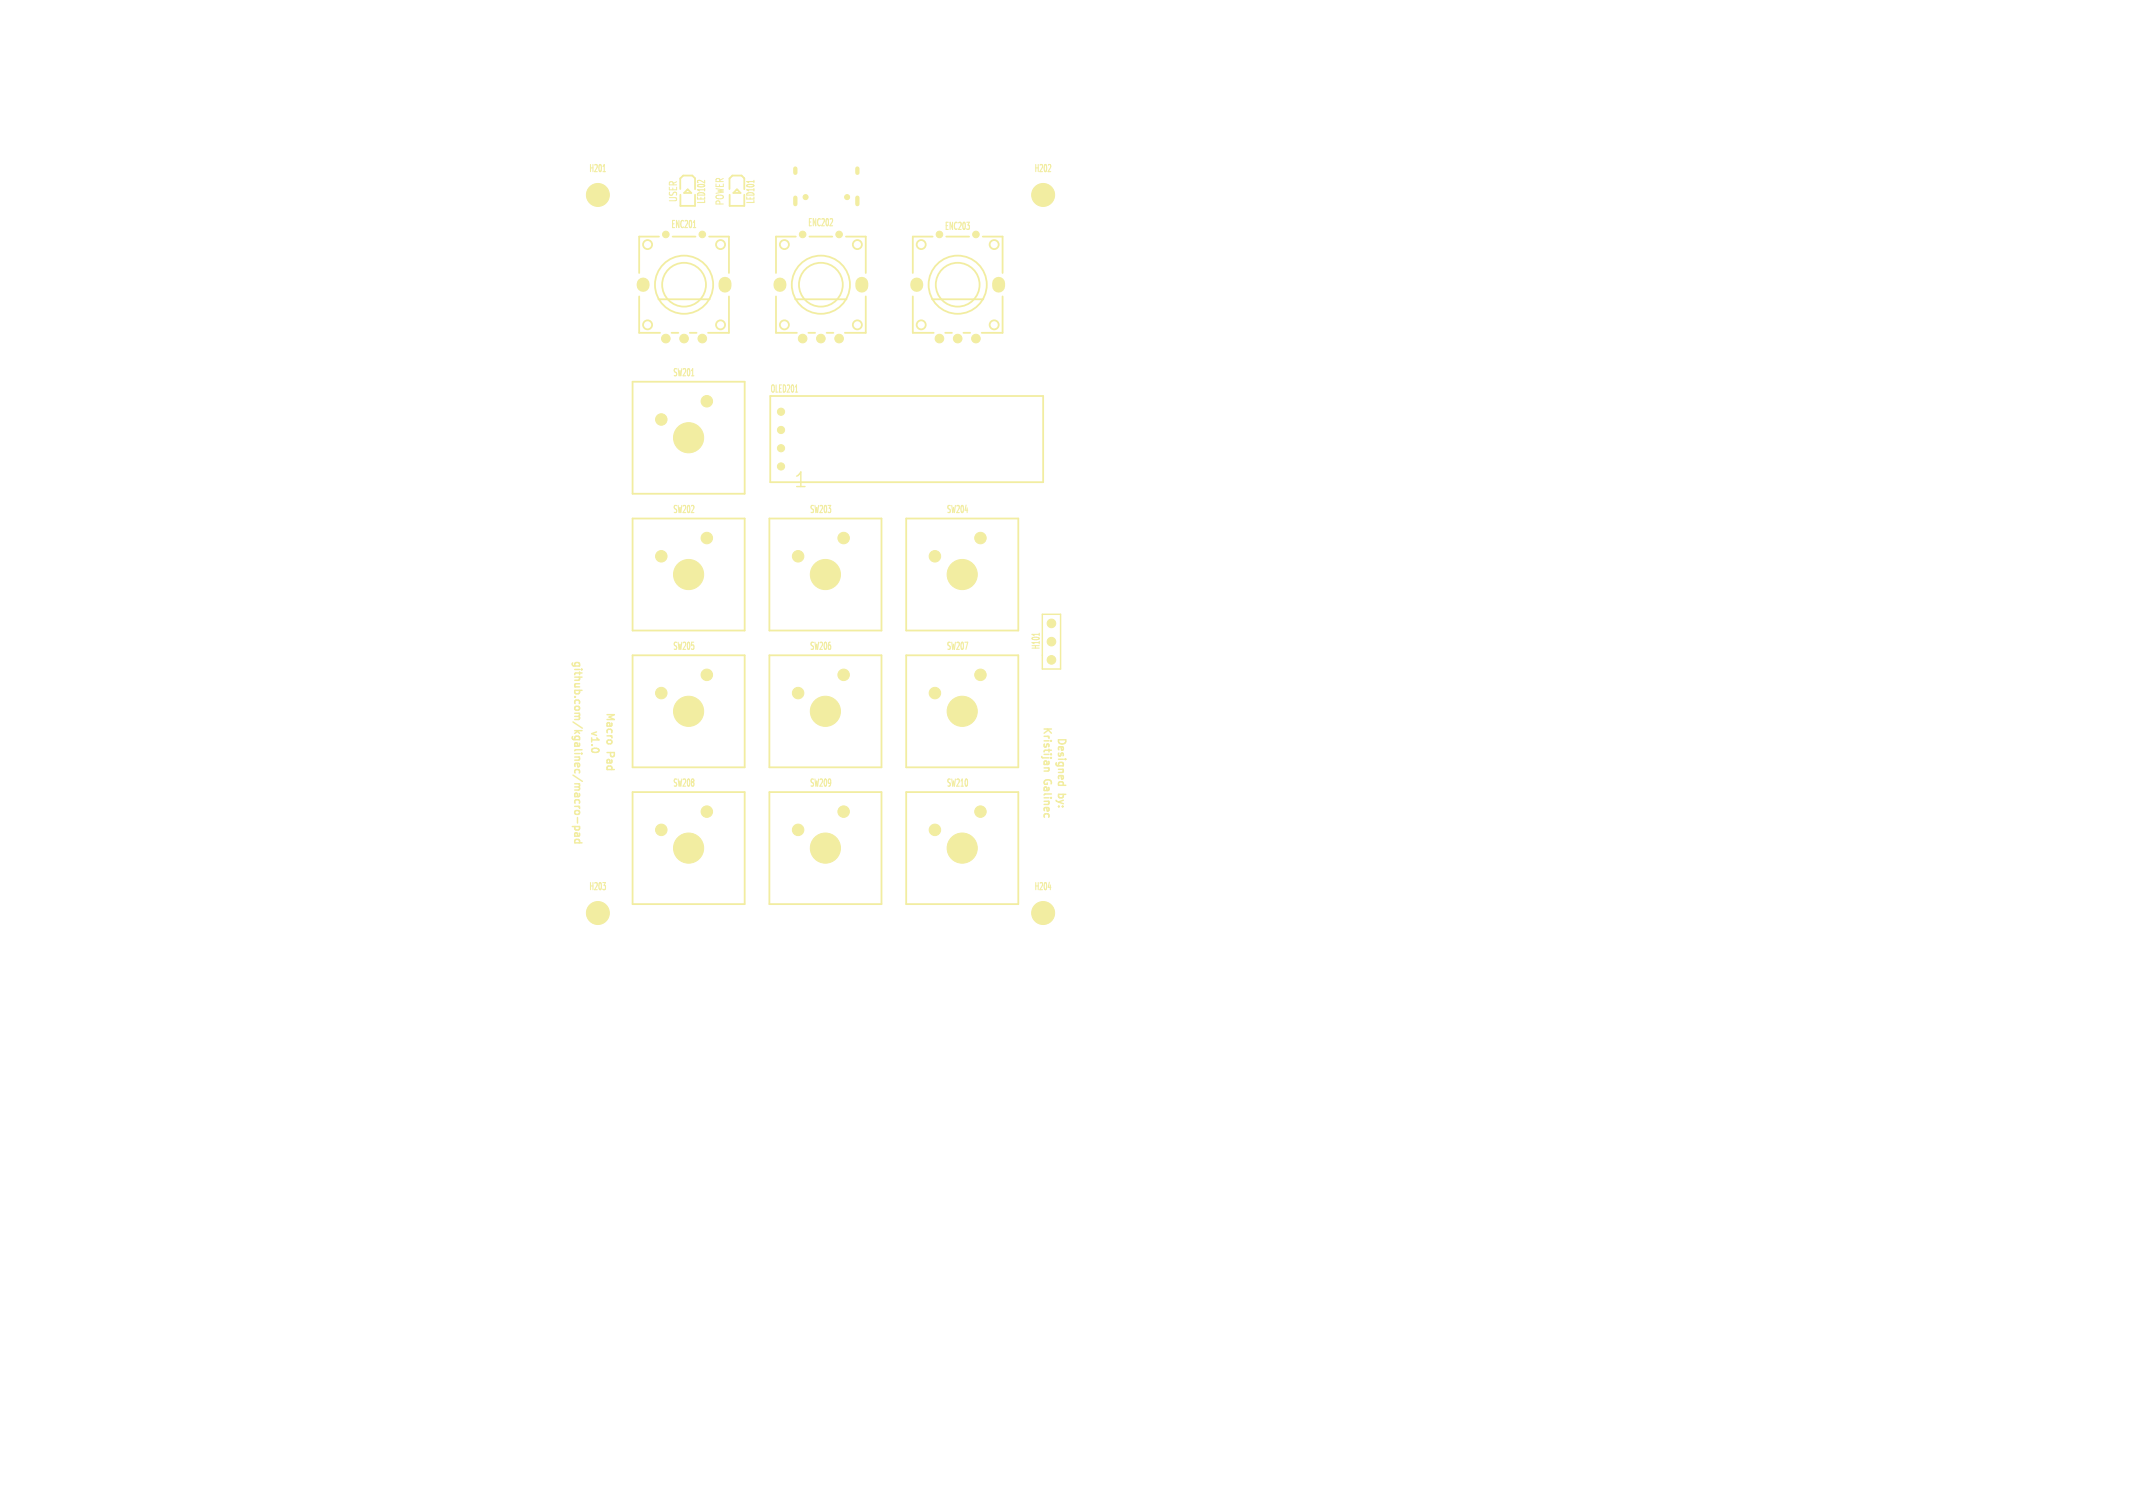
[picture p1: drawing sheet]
<svg xmlns="http://www.w3.org/2000/svg" width="297mm" height="210mm" viewBox="0 0 297 210" stroke-linecap="round" stroke-linejoin="round" font-family="sans-serif">
<defs><g id="words">
<text font-size="2.8" fill="#f2eda1" x="110.4" y="68.1">1</text>
<g font-size="1.4" fill="#f2eda1">
<text x="81.9" y="24.2">H201</text>
<text x="94.4" y="28.3" transform="rotate(-90 94.4 28.3)">USER</text>
<text x="98.4" y="28.5" transform="rotate(-90 98.4 28.5)">LED102</text>
<text x="100.9" y="28.7" transform="rotate(-90 100.9 28.7)">POWER</text>
<text x="105.2" y="28.5" transform="rotate(-90 105.2 28.5)">LED101</text>
<text x="143.9" y="24.2">H202</text>
<text x="93.3" y="32">ENC201</text>
<text x="112.4" y="31.7">ENC202</text>
<text x="131.4" y="32.2">ENC203</text>
<text x="93.6" y="52.6">SW201</text>
<text x="107.2" y="54.9">OLED201</text>
<text x="93.6" y="71.7">SW202</text>
<text x="112.6" y="71.7">SW203</text>
<text x="131.7" y="71.7">SW204</text>
<text x="79.9" y="91.9" transform="rotate(90 79.9 91.9)">github.com/kgalinec/macro-pad</text>
<text x="93.6" y="90.7">SW205</text>
<text x="112.6" y="90.7">SW206</text>
<text x="131.7" y="90.7">SW207</text>
<text x="145" y="90.6" transform="rotate(-90 145 90.6)">H101</text>
<text x="82.3" y="101.7" transform="rotate(90 82.3 101.7)">v1.0</text>
<text x="84.4" y="99.2" transform="rotate(90 84.4 99.2)">Macro</text>
<text x="145.2" y="101.2" transform="rotate(90 145.2 101.2)">Kristijan</text>
<text x="84.4" y="104.8" transform="rotate(90 84.4 104.8)">Pad</text>
<text x="147.3" y="102.7" transform="rotate(90 147.3 102.7)">Designed</text>
<text x="93.6" y="109.8">SW208</text>
<text x="112.6" y="109.8">SW209</text>
<text x="131.7" y="109.8">SW210</text>
<text x="145.2" y="108.7" transform="rotate(90 145.2 108.7)">Galinec</text>
<text x="147.3" y="110.7" transform="rotate(90 147.3 110.7)">by:</text>
<text x="81.9" y="124.2">H203</text>
<text x="143.9" y="124.2">H204</text>
</g>
</g></defs>
<path d="M145.1 85.5h2.6v7.7h-2.6zM79.7 115.1h1M80 117.4h1M80.1 116.5l-.1-.4 .2-.1h.2l.1 .5M80.1 115.1l-.1 .3 .2 .2 .5-.1v-.4M80.1 117.4l-.1-.3 .2-.2 .5 .1v.4M80.4 113.8v.8M80.7 116v.4l-.7 .1M146.1 107.1l-.2 .3h-.5" fill="none" stroke="#f2eda1" stroke-width=".2"/>
<path d="M84 23.9h.3M96.5 31.7h.4M105 25.1v.4M110.7 54.6h.4M144.7 88.2v.3" fill="none" stroke="#f2eda1" stroke-width=".15"/>
<g fill="none" stroke="#f2eda1" stroke-width=".25">
<path d="M91.8 33h-2.8v5M93.7 33h3.1M94.7 24.9l.4-.4h1.3l.4 .3v1.6M95.8 26.4l.5 .5h-1zM96.8 27.1v1.6h-2.1M98.7 33h2.8v5M101.6 26.3v-1.4l.4-.4h1.3l.3 .3v1.6M101.6 27.1v1.6h2v-1.6M102.1 26.9l.5-.5 .5 .5zM110.8 33h-2.7v5M112.7 33h3.2M117.8 33h2.7v5"/>
<path d="M129.9 33h-2.8v5M131.8 33h3.1M136.8 33h2.8v5M88.1 53.2h15.6v15.6h-15.6zM89 41.3v5.1h2.9M91.7 41.7h7.1M93.5 46.4h.9M96 46.4h1M101.5 41.3v5.1h-2.9M107.2 55.2h38v12h-38zM108.1 41.3v5.1h2.9M110.7 41.7h7.2"/>
<path d="M112.6 46.4h.9M115.1 46.4h.9M120.5 41.3v5.1h-2.9M127.1 41.3v5.1h2.9M129.8 41.7h7.1M131.6 46.4h.9M134.1 46.4h1M139.6 41.3v5.1h-2.9M88.1 72.2h15.6v15.6h-15.6zM107.1 72.2h15.6v15.6h-15.6zM126.2 72.2h15.6v15.6h-15.6zM88.1 91.3h15.6v15.6h-15.6z"/>
<path d="M107.1 91.3h15.6v15.6h-15.6zM126.2 91.3h15.6v15.6h-15.6zM88.1 110.3h15.6v15.6h-15.6zM107.1 110.3h15.6v15.6h-15.6zM126.2 110.3h15.6v15.6h-15.6z"/>
<circle cx="90.2" cy="34.1" r=".63"/>
<circle cx="95.2" cy="39.6" r="3"/>
<circle cx="95.2" cy="39.6" r="4"/>
<circle cx="100.3" cy="34.1" r=".63"/>
<circle cx="109.2" cy="34.1" r=".63"/>
<circle cx="114.3" cy="39.6" r="3"/>
<circle cx="114.3" cy="39.6" r="4"/>
<circle cx="119.4" cy="34.1" r=".63"/>
<circle cx="128.3" cy="34.1" r=".63"/>
<circle cx="133.3" cy="39.6" r="3"/>
<circle cx="133.3" cy="39.6" r="4"/>
<circle cx="138.4" cy="34.1" r=".63"/>
<circle cx="90.2" cy="45.2" r=".63"/>
<circle cx="100.3" cy="45.2" r=".63"/>
<circle cx="109.2" cy="45.2" r=".63"/>
<circle cx="119.4" cy="45.2" r=".63"/>
<circle cx="128.3" cy="45.2" r=".63"/>
<circle cx="138.4" cy="45.2" r=".63"/>
</g>
<g fill="#f2eda1" stroke="#f2eda1" stroke-width=".14">
<circle cx="92.7" cy="32.6" r=".46"/>
<circle cx="97.8" cy="32.6" r=".46"/>
<circle cx="92.7" cy="47.1" r=".6"/>
<circle cx="97.8" cy="47.1" r=".6"/>
<circle cx="95.2" cy="47.1" r=".6"/>
<circle cx="83.3" cy="127.2" r="1.6"/>
<circle cx="134" cy="118.1" r="2.1"/>
<circle cx="130.2" cy="115.6" r=".8"/>
<circle cx="136.5" cy="113" r=".8"/>
<circle cx="95.9" cy="80" r="2.1"/>
<circle cx="92.1" cy="77.5" r=".8"/>
<circle cx="98.4" cy="74.9" r=".8"/>
<circle cx="108.7" cy="65" r=".5"/>
<circle cx="108.7" cy="62.4" r=".5"/>
<circle cx="108.7" cy="59.9" r=".5"/>
<circle cx="108.7" cy="57.3" r=".5"/>
<circle cx="111.8" cy="32.6" r=".46"/>
<circle cx="116.8" cy="32.6" r=".46"/>
<circle cx="111.8" cy="47.1" r=".6"/>
<circle cx="116.8" cy="47.1" r=".6"/>
<circle cx="114.3" cy="47.1" r=".6"/>
<circle cx="130.8" cy="32.6" r=".46"/>
<circle cx="135.9" cy="32.6" r=".46"/>
<circle cx="130.8" cy="47.1" r=".6"/>
<circle cx="135.9" cy="47.1" r=".6"/>
<circle cx="133.3" cy="47.1" r=".6"/>
<circle cx="146.4" cy="91.9" r=".6"/>
<circle cx="146.4" cy="89.4" r=".6"/>
<circle cx="146.4" cy="86.8" r=".6"/>
<circle cx="95.9" cy="118.1" r="2.1"/>
<circle cx="92.1" cy="115.6" r=".8"/>
<circle cx="98.4" cy="113" r=".8"/>
<circle cx="145.2" cy="27.2" r="1.6"/>
<circle cx="83.2" cy="27.2" r="1.6"/>
<circle cx="114.9" cy="80" r="2.1"/>
<circle cx="111.1" cy="77.5" r=".8"/>
<circle cx="117.5" cy="74.9" r=".8"/>
<circle cx="95.9" cy="99.1" r="2.1"/>
<circle cx="92.1" cy="96.5" r=".8"/>
<circle cx="98.4" cy="94" r=".8"/>
<circle cx="114.9" cy="118.1" r="2.1"/>
<circle cx="111.1" cy="115.6" r=".8"/>
<circle cx="117.5" cy="113" r=".8"/>
<circle cx="145.2" cy="127.2" r="1.6"/>
<circle cx="114.9" cy="99.1" r="2.1"/>
<circle cx="111.1" cy="96.5" r=".8"/>
<circle cx="117.5" cy="94" r=".8"/>
<circle cx="95.9" cy="61" r="2.1"/>
<circle cx="92.1" cy="58.4" r=".8"/>
<circle cx="98.4" cy="55.9" r=".8"/>
<circle cx="134" cy="99.1" r="2.1"/>
<circle cx="130.2" cy="96.5" r=".8"/>
<circle cx="136.5" cy="94" r=".8"/>
<circle cx="134" cy="80" r="2.1"/>
<circle cx="130.2" cy="77.5" r=".8"/>
<circle cx="136.5" cy="74.9" r=".8"/>
<circle cx="112.2" cy="27.5" r=".35"/>
<circle cx="118" cy="27.5" r=".35"/>
</g>
<path d="M89.6 39.6v.2M100.9 39.5v.4M108.6 39.6v.2M120 39.5v.4M127.6 39.6v.2M139 39.5v.4" fill="none" stroke="#f2eda1" stroke-width="1.8"/>
<path d="M110.7 23.5v.6M110.7 27.5v.9M119.4 23.5v.6M119.4 27.5v.9" fill="none" stroke="#f2eda1" stroke-width=".6"/>
<use href="#words"/>
</svg>
